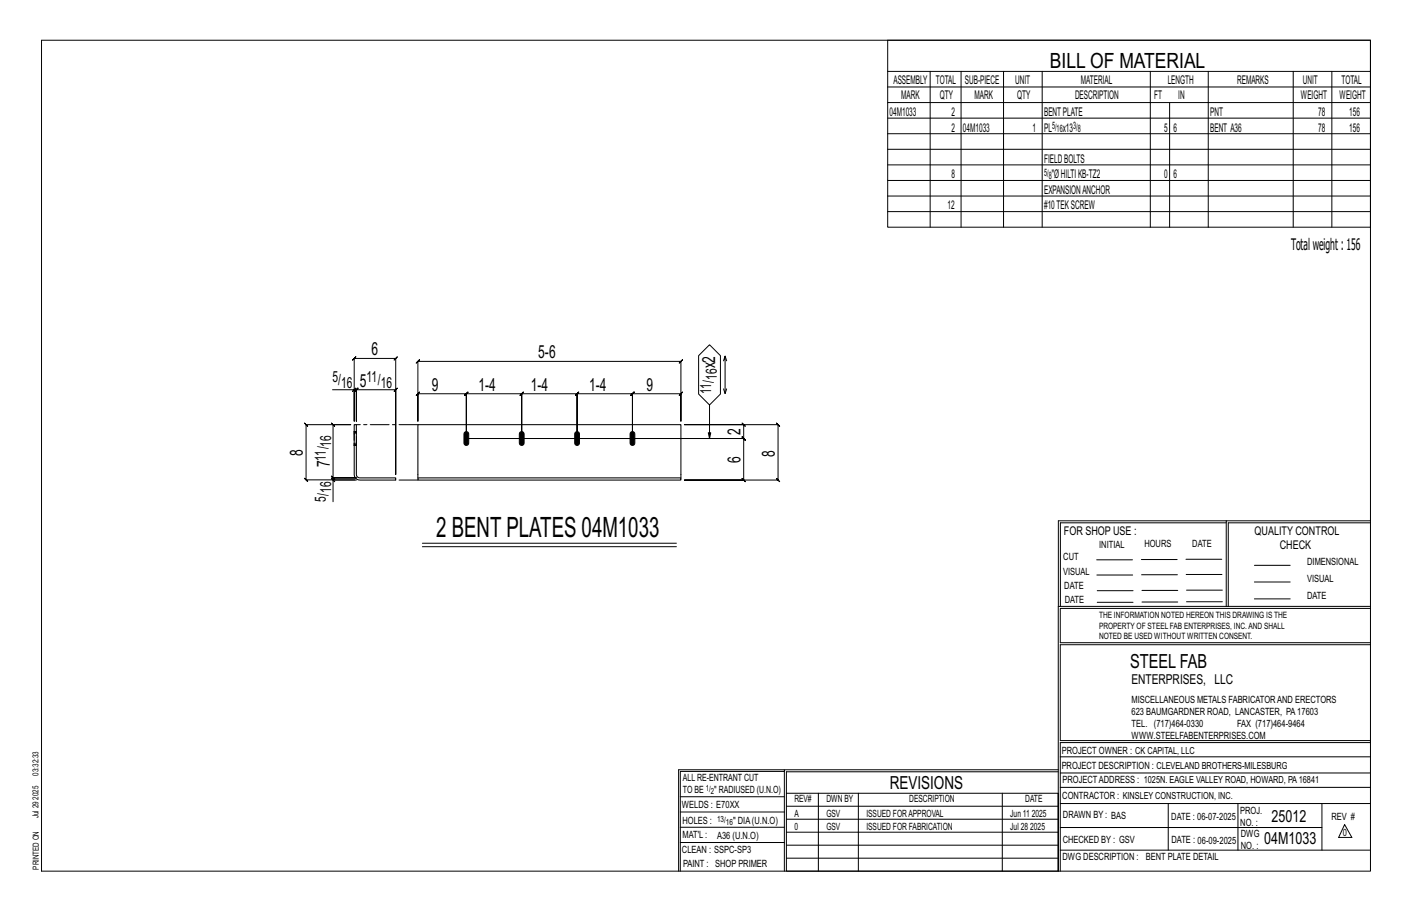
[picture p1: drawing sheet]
<svg xmlns="http://www.w3.org/2000/svg" width="432mm" height="279mm" viewBox="0 0 432 279" stroke-linecap="round" stroke-linejoin="round" font-family="sans-serif">
<defs><g id="words">
<text font-size="8.6" x="133.4" y="164.1">2 BENT PLATES 04M1033</text>
<text font-size="6.4" x="321.1" y="20.7">BILL OF MATERIAL</text>
<text font-size="5.9" x="345.6" y="204.1">STEEL FAB</text>
<g font-size="5.5">
<text x="113.6" y="108.6">6</text>
<text x="164.6" y="109.5">5-6</text>
<text x="218.8" y="112.6" transform="rotate(-90 218.8 112.6)">x2</text>
<text x="110.1" y="118.1">5</text>
<text x="132.1" y="119.4">9</text>
<text x="146.3" y="119.4">1-4</text>
<text x="162.3" y="119.4">1-4</text>
<text x="180.2" y="119.4">1-4</text>
<text x="197.7" y="119.4">9</text>
<text x="226.4" y="133" transform="rotate(-90 226.4 133)">2</text>
<text x="92.6" y="139.3" transform="rotate(-90 92.6 139.3)">8</text>
<text x="100.9" y="142.9" transform="rotate(-90 100.9 142.9)">7</text>
<text x="226.4" y="141.6" transform="rotate(-90 226.4 141.6)">6</text>
<text x="236.9" y="139.6" transform="rotate(-90 236.9 139.6)">8</text>
<text x="272.2" y="241.1">REVISIONS</text>
</g>
<g font-size="5.1">
<text x="388.9" y="251.3">25012</text>
<text x="386.6" y="258.1">04M1033</text>
</g>
<text font-size="4.9" x="394.8" y="76.4">Totalweight : 156</text>
<g font-size="4.7">
<text x="101.7" y="116.9">5/</text>
<text x="104.3" y="118.6">16</text>
<text x="112.1" y="116.9">11/</text>
<text x="116.5" y="118.6">16</text>
<text x="219.2" y="116.1" transform="rotate(-90 219.2 116.1)">16</text>
<text x="217.5" y="120.5" transform="rotate(-90 217.5 120.5)">11/</text>
<text x="101.3" y="136.5" transform="rotate(-90 101.3 136.5)">16</text>
<text x="99.6" y="140.8" transform="rotate(-90 99.6 140.8)">11/</text>
<text x="99.6" y="153.4" transform="rotate(-90 99.6 153.4)">5/</text>
<text x="101.3" y="150.8" transform="rotate(-90 101.3 150.8)">16</text>
</g>
<text font-size="4.2" x="346" y="209.1">ENTERPRISES, LLC</text>
<g font-size="3.7">
<text x="273.2" y="25.6">ASSEMBLY</text>
<text x="286.2" y="25.6">TOTAL</text>
<text x="295.1" y="25.6">SUB-PIECE</text>
<text x="310.4" y="25.6">UNIT</text>
<text x="330.5" y="25.6">MATERIAL</text>
<text x="357.1" y="25.6">LENGTH</text>
<text x="378.3" y="25.6">REMARKS</text>
<text x="398.4" y="25.6">UNIT</text>
<text x="410.2" y="25.6">TOTAL</text>
<text x="272.1" y="35.5">04M1033</text>
<text x="275.6" y="30.4">MARK</text>
<text x="287.4" y="30.4">QTY</text>
<text x="290.9" y="35.5">2</text>
<text x="298" y="30.4">MARK</text>
<text x="311" y="30.4">QTY</text>
<text x="319.3" y="35.5">BENTPLATE</text>
<text x="328.7" y="30.4">DESCRIPTION</text>
<text x="353" y="30.4">FT</text>
<text x="360.3" y="30.4">IN</text>
<text x="370.1" y="35.5">PNT</text>
<text x="397.8" y="30.4">WEIGHT</text>
<text x="403.2" y="35.5">78</text>
<text x="409.6" y="30.4">WEIGHT</text>
<text x="412.6" y="35.5">156</text>
<text x="290.9" y="40.2">2</text>
<text x="294.5" y="40.2">04M1033</text>
<text x="315.8" y="40.2">1</text>
<text x="319.3" y="40.2">PL</text>
<text x="325" y="40.2">x13</text>
<text x="356" y="40.2">5</text>
<text x="358.9" y="40.2">6</text>
<text x="370.1" y="40.2">BENT A36</text>
<text x="403.2" y="40.2">78</text>
<text x="412.6" y="40.2">156</text>
<text x="319.3" y="49.7">FIELDBOLTS</text>
<text x="290.9" y="54.5">8</text>
<text x="319.3" y="59.3">EXPANSIONANCHOR</text>
<text x="321.6" y="54.5">&quot;ØHILTIKB-TZ2</text>
<text x="356" y="54.5">0</text>
<text x="358.9" y="54.5">6</text>
<text x="289.8" y="64">12</text>
<text x="319.3" y="64">#10TEKSCREW</text>
<text x="325.3" y="163.4">FOR SHOP USE :</text>
<text x="383.7" y="163.4">QUALITY CONTROL</text>
<text x="391.4" y="167.8">CHECK</text>
</g>
<g font-size="3.1">
<text x="321.7" y="39.4">5/</text>
<text x="323.1" y="40.5">16</text>
<text x="328.2" y="39.4">3/</text>
<text x="329.6" y="40.5">8</text>
<text x="319.3" y="53.7">5/</text>
<text x="320.7" y="54.8">8</text>
<text x="336.2" y="167.4">INITIAL</text>
<text x="350" y="167.1">HOURS</text>
<text x="364.6" y="167.2">DATE</text>
<text x="325.2" y="171.3">CUT</text>
<text x="399.8" y="172.8">DIMENSIONAL</text>
<text x="325.1" y="175.8">VISUAL</text>
<text x="399.8" y="177.9">VISUAL</text>
<text x="325.5" y="180">DATE</text>
<text x="325.7" y="184.4">DATE</text>
<text x="399.8" y="183.1">DATE</text>
<text x="346" y="215">MISCELLANEOUS METALS FABRICATORAND ERECTORS</text>
<text x="346" y="218.6">623 BAUMGARDNER ROAD, LANCASTER, PA17603</text>
<text x="346" y="225.8">WWW.STEELFABENTERPRISES.COM</text>
<text x="346" y="222.2">TEL. (717)464-0330</text>
<text x="378.3" y="222.2">FAX (717)464-9464</text>
<text x="324.7" y="230.5">PROJECT OWNER : CK CAPITAL, LLC</text>
<text x="208.8" y="238.8">ALL RE-ENTRANT CUT</text>
<text x="324.7" y="235.1">PROJECT DESCRIPTION : CLEVELAND BROTHERS-MILESBURG</text>
<text x="324.9" y="239.5">PROJECTADDRESS : 1025N. EAGLE VALLEY ROAD, HOWARD, PA16841</text>
<text x="208.8" y="242.5">TO BE</text>
<text x="218.4" y="242.5">&quot; RADIUSED (U.N.O)</text>
<text x="242.9" y="245.3">REV#</text>
<text x="252.7" y="245.3">DWN BY</text>
<text x="278.1" y="245.3">DESCRIPTION</text>
<text x="313.5" y="245.3">DATE</text>
<text x="324.9" y="244.2">CONTRACTOR : KINSLEY CONSTRUCTION, INC.</text>
<text x="208.5" y="247">WELDS : E70XX</text>
<text x="208.7" y="251.7">HOLES :</text>
<text x="224.2" y="251.8">&quot; DIA(U.N.O)</text>
<text x="242.9" y="249.9">A</text>
<text x="252.7" y="249.9">GSV</text>
<text x="264.9" y="249.9">ISSUED FORAPPROVAL</text>
<text x="309" y="249.9">Jun 11</text>
<text x="315.5" y="249.9">2025</text>
<text x="325.1" y="250">DRAWN BY : BAS</text>
<text x="358.2" y="250.5">DATE : 06-07-2025</text>
<text x="379.3" y="248.9">PROJ.</text>
<text x="407.2" y="250.5">REV #</text>
<text x="208.7" y="256.3">MAT'L :</text>
<text x="219.3" y="256.4">A36 (U.N.O)</text>
<text x="242.9" y="253.8">0</text>
<text x="252.7" y="253.8">GSV</text>
<text x="264.9" y="253.8">ISSUED FOR FABRICATION</text>
<text x="309" y="253.8">Jul 28</text>
<text x="315" y="253.8">2025</text>
<text x="325" y="257.6">CHECKED BY : GSV</text>
<text x="358.3" y="257.7">DATE : 06-09-2025</text>
<text x="379.3" y="252.5">NO. :</text>
<text x="379.5" y="255.9">DWG</text>
<text x="410.6" y="255.5">0</text>
<text x="208.6" y="260.7">CLEAN : SSPC-SP3</text>
<text x="324.9" y="262.9">DWG DESCRIPTION :</text>
<text x="350.4" y="263">BENT PLATE DETAIL</text>
<text x="379.5" y="259.5">NO. :</text>
<text x="208.9" y="265">PAINT : SHOP PRIMER</text>
</g>
<g font-size="2.7">
<text x="336.1" y="189">THE INFORMATION NOTED HEREON THIS DRAWING IS THE</text>
<text x="336.1" y="195.4">NOTED BE USED WITHOUT WRITTEN CONSENT.</text>
<text x="336.1" y="192.2">PROPERTY OF STEEL FAB ENTERPRISES, INC.AND SHALL</text>
</g>
<g font-size="2.6">
<text x="215.9" y="241.8">1/</text>
<text x="217.4" y="242.7">2</text>
<text x="219.3" y="251.1">13/</text>
<text x="222" y="252.1">16</text>
</g>
<g font-size="2.5">
<text x="11.7" y="237.1" transform="rotate(-90 11.7 237.1)">03:32:33</text>
<text x="11.8" y="244.4" transform="rotate(-90 11.8 244.4)">2025</text>
<text x="11.8" y="250.1" transform="rotate(-90 11.8 250.1)">Jul 29</text>
<text x="11.9" y="265.8" transform="rotate(-90 11.9 265.8)">PRINTED ON</text>
</g>
</g></defs>
<g fill="none" stroke="#000" stroke-width=".31">
<path d="M12.7 12.3h406.4v254h-406.4zM271.5 12.3h147.6v57.2h-147.6zM271.5 21.8h147.6M271.5 26.6h147.6M271.5 31.4h147.6M271.5 36.1h147.6M284.5 21.8v47.7M293.9 21.8v47.7M306.9 21.8v47.7M318.7 21.8v47.7M351.8 21.8v47.7M357.7 31.4v38.1"/>
<path d="M369.5 21.8v47.7M395.5 21.8v47.7M407.3 21.8v47.7M271.5 40.9h147.6M271.5 45.6h147.6M271.5 50.4h147.6M271.5 55.2h147.6M271.5 59.9h147.6M271.5 64.7h147.6M101.7 119.1h6.6v9.7v-19.2l-.5 .5 1-1-.5 .5h12.7l-.5 .5 1-1-.5 .5v35.4v-25.9l.5-.5-1 1 .5-.5h-12l.5-.5-1 1 .5-.5v9.7v-9.7l.5-.5-1 1 .5-.5h-.7M108.3 119.1l-.5 .5 1-1zM127.8 110.5l-.5 .5 1-1-.5 .5h80.4l-.5 .5 1-1-.5 .5v18.3v-8.4l.5-.5-1 1 .5-.5h-14.8l.5-.5-1 1 .5-.5v13.6v-13.6l.5-.5-1 1 .5-.5h-16.9l.5-.5-1 1 .5-.5v13.6v-13.6l.5-.5-1 1 .5-.5h-17l.5-.5-1 1 .5-.5v13.6v-13.6l.5-.5-1 1 .5-.5h-16.9l.5-.5-1 1 .5-.5v13.6v-13.6l.5-.5-1 1 .5-.5h-14.8l.5-.5-1 1 .5-.5v8.4z"/>
<path d="M213.6 108.7l3.4-3.3 3.3 3.3v11.8l-3.3 3.3-3.4-3.3zM221.3 118.9l.4 1.4 .5-1.4M221.3 110.3l.4-1.4v11.4M221.7 108.9l.5 1.4M142.6 134h84.8l.5 .5-1-1 .5 .5v-4.2l.5 .5-1-1 .5 .5h-18.1h28.6l-.5-.5 1 1-.5-.5v16.9l-.5-.5 1 1-.5-.5h-28.6h18.1l.5 .5-1-1 .5 .5v-12.7l.5 .5-1-1 .5 .5zM217 123.8v10.2l-.4-1.7h.8l-.4 1.7M101.3 146.2l1 1zM108.5 146.7h-14.9l.5 .5-1-1 .5 .5v-16.9l.5 .5-1-1 .5 .5h13.7h-5.5l-.5-.5 1 1-.5-.5v16.3l-.5-.5 1 1-.5-.5h7.2h-7.2l-.5-.5 1 1-.5-.5v.6M109 146.7h-7.2v6.7M375 159.8h-50.7v25.6M375 159.2h-51.3l-.1 107.1M419.1 159.2h-44.1v26.2"/>
<path d="M419.1 159.8h-43.5v25.6M129.2 166.1h77.7M129.2 167.1h77.7M335.4 171.1h10.9M335.4 175.8h11M349 171h11M349.1 175.7h11M362.7 171h10.9M362.7 175.6h11M383.6 172.8h11M383.6 177.9h11M323.7 185.4h95.4"/>
<path d="M335.5 184.1h11M335.5 180.6h11M349.2 184h11M349.2 180.5h11M362.9 180.4h10.9M362.9 184h10.9M383.6 183.1h11M419.1 186h-94.9v10.5h94.9M419.1 197.1h-94.9v29.3h94.9v.6h-94.9v39.3M239.9 235.8h-31.9v30.5M239.9 235.3h-32.4v31M323.6 235.3h-83.7v31"/>
<path d="M323.6 235.9h-83.1v6.6M324.2 236.3h94.9M324.2 231.4h94.9M208 252.9h31.9M208 257.5h31.9M208 243.6h31.9M208 248.2h31.9M240.5 242.5h83.1v23.8h-83.1zM240.5 258.4h83.1M240.5 254.4h83.1M240.5 250.4h83.1M240.5 246.5h83.1"/>
<path d="M250.3 242.5v23.8M262.5 242.5v23.8M306.5 242.5v23.8M324.2 253h80.1M324.2 245.6h94.9M324.2 259.9h94.9M324.2 240.7h94.9M357.3 245.6v14.3M378.6 245.6v14.3M404.3 245.6v14.3M411.2 252.1l2.2 3.9h-4zM240.5 262.3h83.1"/>
</g>
<path d="M142.1 132.1l.5-.2 .7 .5v3a.73 .73 0 0 1-.7 .8 .73 .73 0 0 1-.7-.8v-2.7zM159 132.1l.5-.2 .7 .5 .1 3a.73 .73 0 0 1-.8 .8 .73 .73 0 0 1-.7-.8v-2.7zM176 132.1l.5-.2 .6 .5 .1 3a.73 .73 0 0 1-.7 .8 .73 .73 0 0 1-.8-.8v-2.7zM192.9 132.1l.5-.2 .7 .5v3a.73 .73 0 0 1-.7 .8 .73 .73 0 0 1-.7-.8v-2.7z" fill="#000" stroke="#000" stroke-width=".31"/>
<path d="M108.3 131.9h.1M108.3 136.2h.1M108.3 129.8h.7v15.2l.3 .8 .7 .3h11v.6h-11a1.72 1.72 0 0 1-1.7-1.7zM109 131.9h.1M109 136.2h.1M127.8 146.1h80.4v.6h-80.4zM127.8 146.1v-16.3h80.4v16.3" fill="none" stroke="#000" stroke-width=".32"/>
<path d="M108.3 132.7v-.3h.7v.3M108.3 132.4v-.3h.7v.3M108.3 132.1v-.1h.7v.1M108.3 132v-.1M108.3 136.2v-.1M108.3 136l.7 .2M108.3 135.7v.3h.7v.1M108.3 135.4v.3h.7v.3M108.3 136.2h.7M109 131.9h-.7M109 131.9v.1M109 135.4v-2.7h-.7v2.7h.7v.3" fill="none" stroke="#000" stroke-width=".31" stroke-dasharray="2 1.4"/>
<path d="M127.8 129.8h-18.8M127.8 146.7h-6.8" fill="none" stroke="#000" stroke-width=".31" stroke-dasharray="5.8 1 1 1"/>
<use href="#words"/>
</svg>
